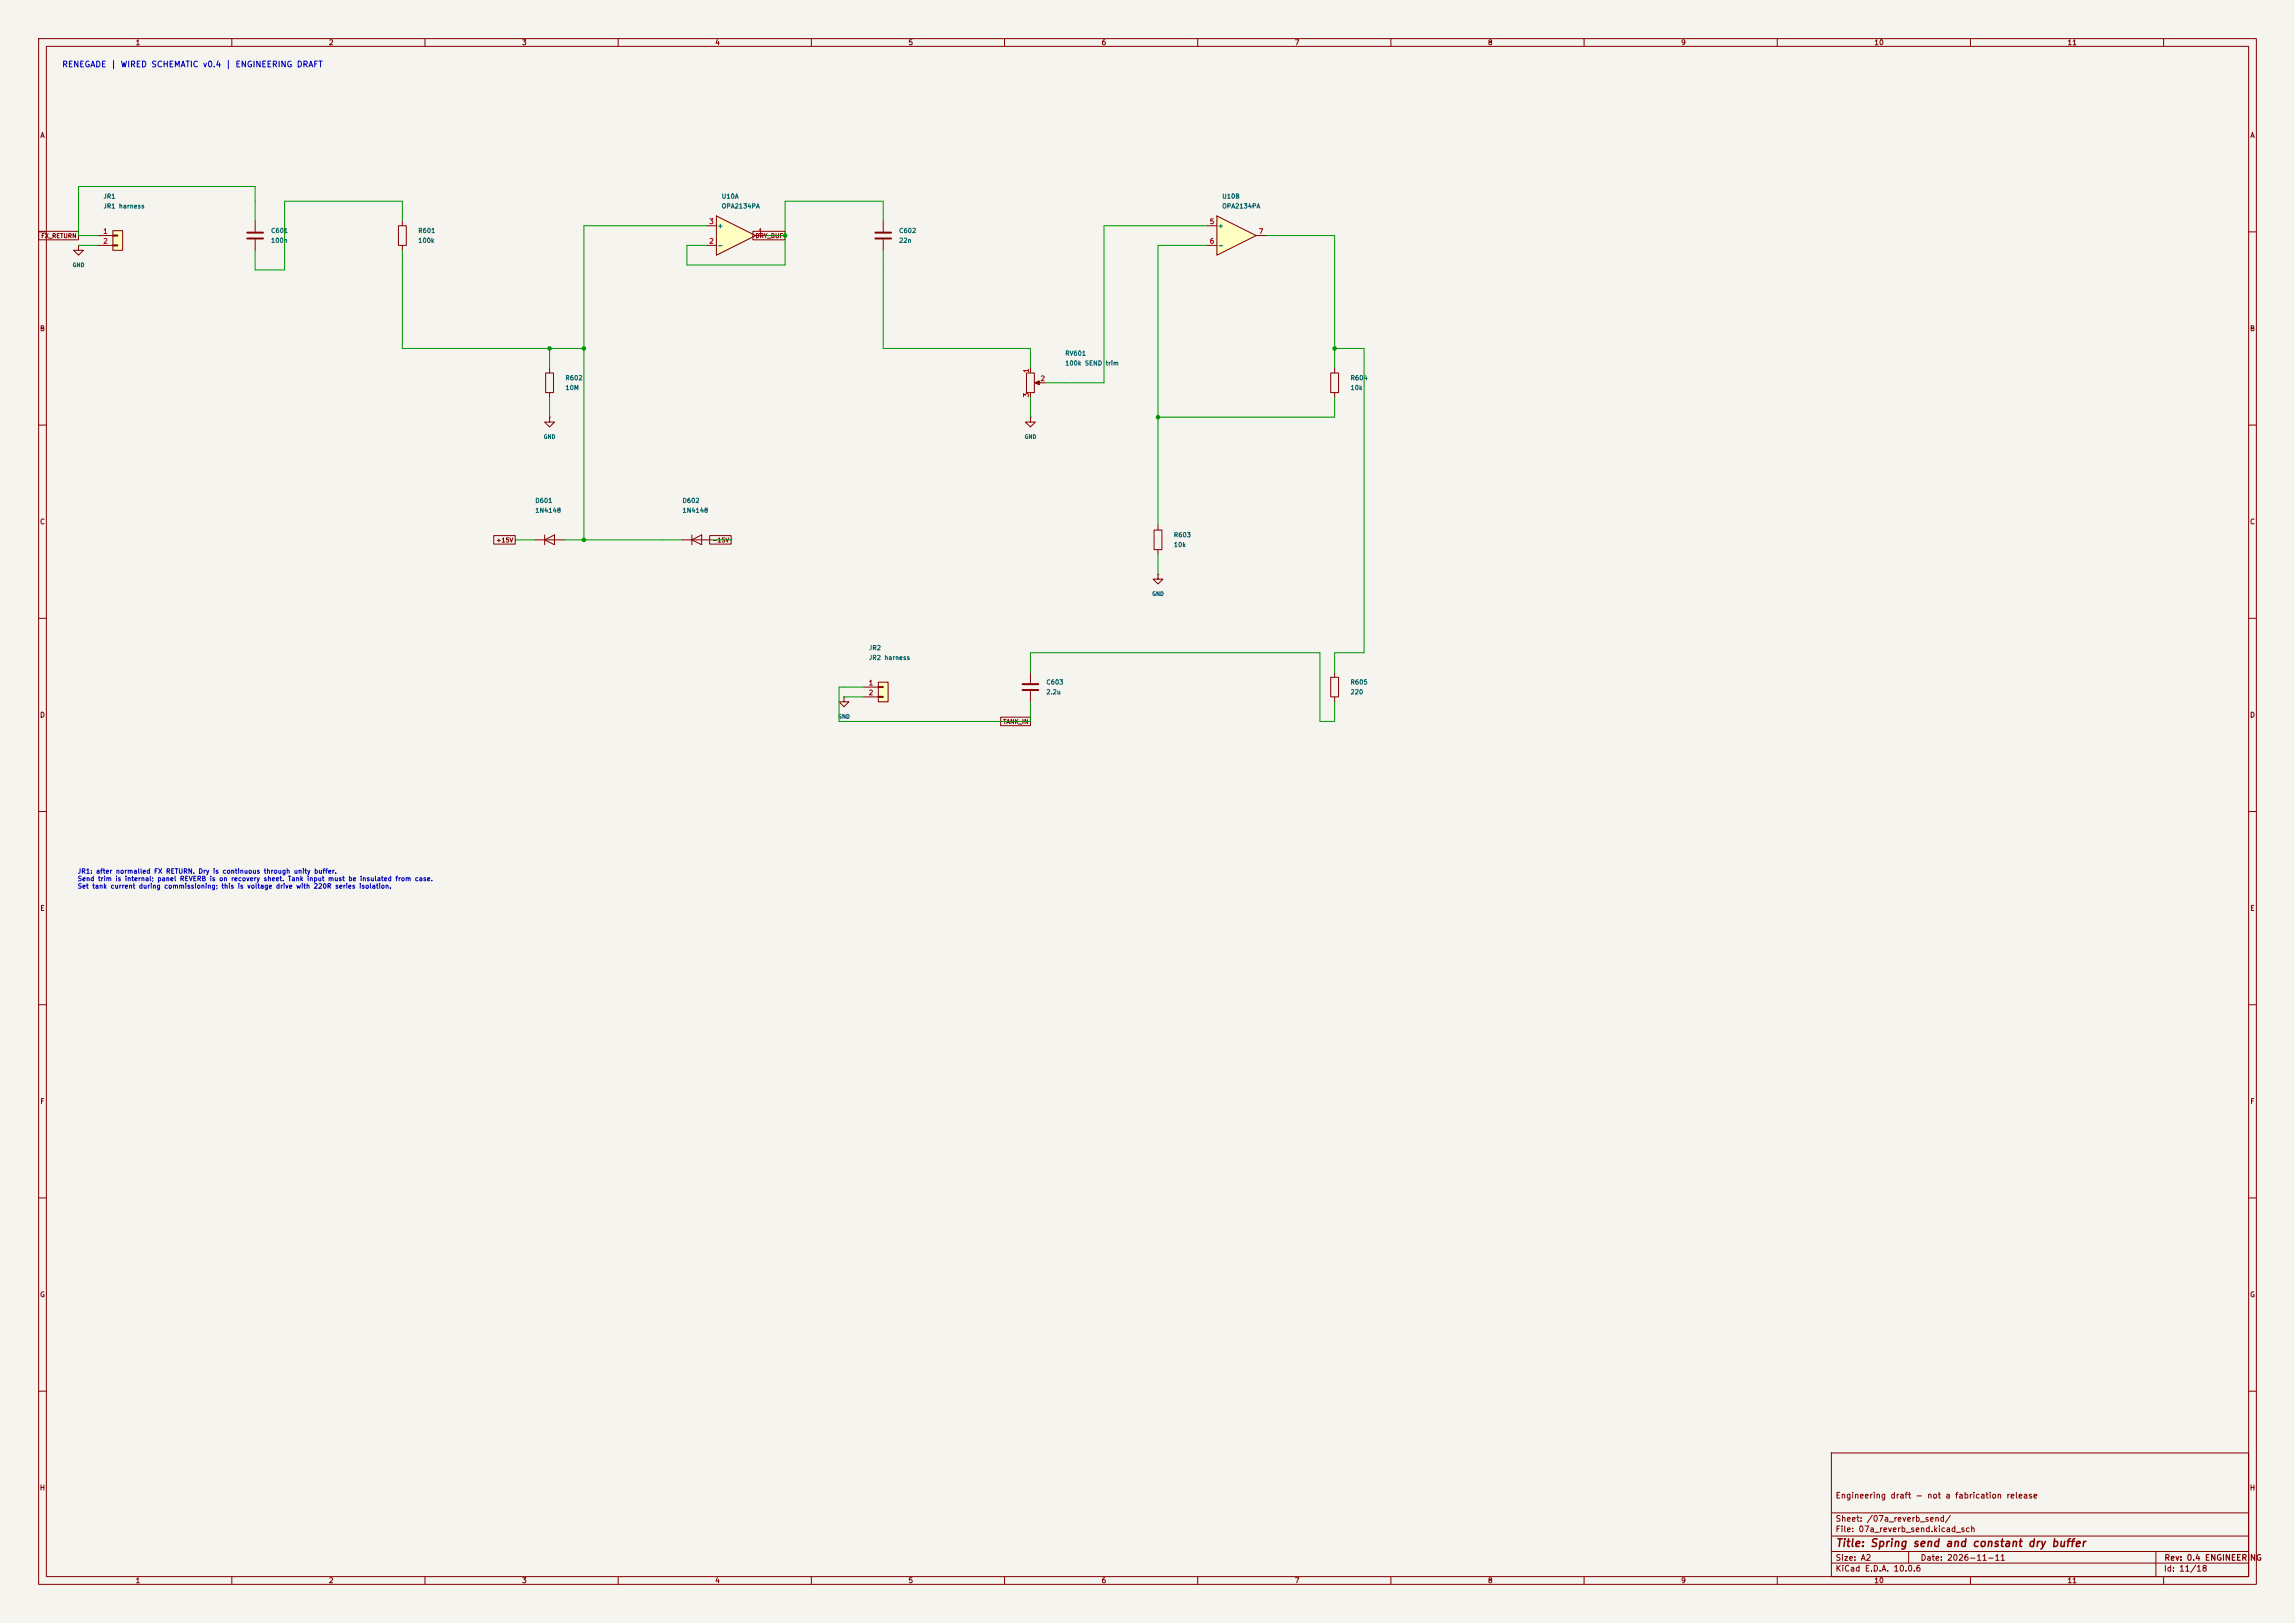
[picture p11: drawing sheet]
<svg xmlns="http://www.w3.org/2000/svg" width="594mm" height="420mm" viewBox="0 0 594 420" stroke-linecap="round" stroke-linejoin="round" font-family="sans-serif">
<defs><g id="words">
<text font-size="2" fill="#840000" x="475" y="400.8">Title: Spring send and constant dry buffer</text>
<text font-size="1.5" fill="#0000c2" x="16" y="17.8">RENEGADE | WIRED SCHEMATIC v0.4 | ENGINEERING DRAFT</text>
<g font-size="1.5" fill="#840000">
<text x="475" y="388.1">Engineering draft - not a fabrication release</text>
<text x="475" y="394.1">Sheet: /07a_reverb_send/</text>
<text x="475" y="396.8">File: 07a_reverb_send.kicad_sch</text>
<text x="475" y="407">KiCad E.D.A. 10.0.6</text>
<text x="475" y="404.2">Size: A2</text>
<text x="497" y="404.2">Date: 2026-11-11</text>
<text x="560" y="407">Id: 11/18</text>
<text x="560.1" y="404.2">Rev: 0.4 ENGINEERING</text>
</g>
<g font-size="1.3" fill="#840000">
<text x="35" y="12">1</text>
<text x="85" y="12">2</text>
<text x="135" y="12">3</text>
<text x="185" y="12">4</text>
<text x="235" y="12">5</text>
<text x="285" y="12">6</text>
<text x="335" y="12">7</text>
<text x="385" y="12">8</text>
<text x="435" y="12">9</text>
<text x="485" y="12">10</text>
<text x="535" y="12">11</text>
<text x="10.3" y="36">A</text>
<text x="582.3" y="36">A</text>
<text x="10.2" y="86">B</text>
<text x="582.2" y="86">B</text>
<text x="10.2" y="136">C</text>
<text x="582.2" y="136">C</text>
<text x="10.2" y="186">D</text>
<text x="582.2" y="186">D</text>
<text x="10.3" y="236">E</text>
<text x="582.3" y="236">E</text>
<text x="10.3" y="286">F</text>
<text x="582.3" y="286">F</text>
<text x="10.2" y="336">G</text>
<text x="582.2" y="336">G</text>
<text x="10.2" y="386">H</text>
<text x="582.2" y="386">H</text>
<text x="35" y="410">1</text>
<text x="85" y="410">2</text>
<text x="135" y="410">3</text>
<text x="185" y="410">4</text>
<text x="235" y="410">5</text>
<text x="285" y="410">6</text>
<text x="335" y="410">7</text>
<text x="385" y="410">8</text>
<text x="435" y="410">9</text>
<text x="485" y="410">10</text>
<text x="535" y="410">11</text>
</g>
<g font-size="1.3" fill="#a90000">
<text x="183.4" y="58.3">3</text>
<text x="313" y="58.3">5</text>
<text x="26.6" y="60.8">1</text>
<text x="26.6" y="63.4">2</text>
<text x="183.4" y="63.4">2</text>
<text x="196.1" y="60.8">1</text>
<text x="313" y="63.4">6</text>
<text x="325.7" y="60.8">7</text>
<text x="266.6" y="96.6" transform="rotate(-90 266.6 96.6)">1</text>
<text x="269.1" y="98.9">2</text>
<text x="266.6" y="103" transform="rotate(-90 266.6 103)">3</text>
<text x="224.7" y="177.7">1</text>
<text x="224.7" y="180.2">2</text>
</g>
<g font-size="1.3" fill="#006464">
<text x="185.5" y="59.4">+</text>
<text x="315.1" y="59.4">+</text>
<text x="185.5" y="64.5">-</text>
<text x="315.1" y="64.5">-</text>
</g>
<g font-size="1.2" fill="#006464">
<text x="26.7" y="51.7">JR1</text>
<text x="186.7" y="51.7">U10A</text>
<text x="316.2" y="51.7">U10B</text>
<text x="26.7" y="54.2">JR1 harness</text>
<text x="186.7" y="54.2">OPA2134PA</text>
<text x="316.2" y="54.2">OPA2134PA</text>
<text x="70" y="60.6">C601</text>
<text x="70" y="63.1">100n</text>
<text x="108.1" y="60.6">R601</text>
<text x="108.1" y="63.1">100k</text>
<text x="232.6" y="60.6">C602</text>
<text x="232.6" y="63.1">22n</text>
<text x="275.6" y="92.3">RV601</text>
<text x="275.6" y="94.9">100k SEND</text>
<text x="286" y="94.9">trim</text>
<text x="146.2" y="98.7">R602</text>
<text x="146.2" y="101.2">10M</text>
<text x="349.4" y="98.7">R604</text>
<text x="349.4" y="101.2">10k</text>
<text x="138.4" y="130.4">D601</text>
<text x="176.5" y="130.4">D602</text>
<text x="138.4" y="133">1N4148</text>
<text x="176.5" y="133">1N4148</text>
<text x="303.7" y="139.3">R603</text>
<text x="303.7" y="141.8">10k</text>
<text x="224.8" y="168.5">JR2</text>
<text x="224.8" y="171.1">JR2 harness</text>
<text x="270.7" y="177.4">C603</text>
<text x="270.7" y="179.9">2.2u</text>
<text x="349.4" y="177.4">R605</text>
<text x="349.4" y="179.9">220</text>
</g>
<g font-size="1.2" fill="#0000c2">
<text x="20" y="226.4">JR1: after normalled FX RETURN. Dry is continuous through unity buffer.</text>
<text x="20" y="228.3">Send trim is internal; panel REVERB is on recovery sheet. Tank input must be insulated from case.</text>
<text x="20" y="230.2">Set tank current during commissioning; this is voltage drive with 220R series isolation.</text>
</g>
<g font-size="1.1" fill="#840000">
<text x="10.5" y="61.9">FX_RETURN</text>
<text x="195.4" y="61.9">DRY_BUF</text>
<text x="128.3" y="140.6">+15V</text>
<text x="184.2" y="140.6">-15V</text>
<text x="259.5" y="187.6">TANK_IN</text>
</g>
<g font-size="1" fill="#006464">
<text x="18.7" y="69.3">GND</text>
<text x="140.6" y="113.8">GND</text>
<text x="265.1" y="113.8">GND</text>
<text x="298.1" y="154.4">GND</text>
<text x="216.8" y="186.2">GND</text>
</g>
</g></defs>
<path d="M0 0h594v420h-594z" fill="#f5f4ef" stroke="#f5f4ef" stroke-width=".26"/>
<g fill="none" stroke="#840000" stroke-width=".26">
<path d="M10 10h574v400h-574zM12 12h570v396h-570zM60 10v2M110 10v2M160 10v2M210 10v2M260 10v2M310 10v2M360 10v2M410 10v2M460 10v2M510 10v2"/>
<path d="M560 10v2M10 60h2M582 60h2M10 110h2M582 110h2M10 160h2M582 160h2M10 210h2M582 210h2M10 260h2M582 260h2M10 310h2"/>
<path d="M582 310h2M10 360h2M474 376h108v32h-108zM582 360h2M474 397.5h108M474 391.5h108M60 408v2M110 408v2M160 408v2M210 408v2M260 408v2M310 408v2"/>
<path d="M360 408v2M410 408v2M460 408v2M474 404.5h108M474 401.5h108M494 401.5v3M510 408v2M558 401.5v6.5M560 408v2"/>
</g>
<path d="M315 55.9l10.1 5.1-10.1 5z" fill="#ffffc2"/>
<g fill="none" stroke="#840000" stroke-width=".26">
<path d="M66 57.2v2.7M103.1 58.4h2.1v5.1h-2.1zM104.1 57.2v1.2M228.6 57.2v2.7M312.4 58.4h2.6M315 55.9l10.1 5.1-10.1 5zM66 62v2.8M104.1 63.5v1.3M228.6 62v2.8M312.4 63.5h2.6M325.1 61h2.6M141.2 96.5h2.1v5.1h-2.1z"/>
<path d="M142.2 95.3v1.2M265.7 96.5h2v5.1h-2zM266.7 95.3v1.2M268.2 99.1h2.3M344.4 96.5h2.1v5.1h-2.1zM345.4 95.3v1.2M142.2 108v1.2h1.3l-1.3 1.3-1.2-1.3h1.2M142.2 108h.1M142.2 101.6v1.3M266.7 108v1.2h1.3l-1.3 1.3-1.3-1.3h1.3M266.7 108h.1M266.7 101.6v1.3"/>
<path d="M345.4 101.6v1.3M138.4 139.7h7.6M141 139.7l2.5-1.3v2.6zM141 138.4v2.6M176.5 139.7h7.6M179.1 139.7l2.5-1.3v2.6zM179.1 138.4v2.6M344.4 175.3h2.1v5h-2.1zM345.4 174v1.3M218.4 180.3v1.3h1.3l-1.3 1.3-1.2-1.3h1.2M218.4 180.3h.1M345.4 180.3v1.3"/>
</g>
<path d="M64 60.2h4.1M64 61.7h4.1M226.6 60.2h4M226.6 61.7h4" fill="none" stroke="#840000" stroke-width=".51"/>
<path d="M267.8 99.1l1.2-.5v1z" fill="#840000" stroke="#840000" stroke-width=".26"/>
<path d="M185.4 55.9l10.2 5.1-10.2 5z" fill="#ffffc2"/>
<path d="M182.9 58.4h2.5M185.4 55.9l10.2 5.1-10.2 5zM182.9 63.5h2.5M195.6 61h2.5M298.7 137.2h2v5h-2zM299.7 135.9v1.3M299.7 148.6v1.3h1.3l-1.3 1.2-1.3-1.2h1.3M299.7 148.6h.1M299.7 142.2v1.3" fill="none" stroke="#840000" stroke-width=".26"/>
<path d="M227.3 176.5h2.6v5.1h-2.6z" fill="#ffffc2"/>
<path d="M223.5 177.8h3.8M227.3 176.5h2.6v5.1h-2.6zM227.3 177.7h1.3v.2h-1.3zM223.5 180.3h3.8M227.3 180.2h1.3v.3h-1.3z" fill="none" stroke="#840000" stroke-width=".26"/>
<path d="M29.2 59.7h2.5v5.1h-2.5z" fill="#ffffc2"/>
<g fill="none" stroke="#840000" stroke-width=".26">
<path d="M10 59.9h10.3v2.2h-10.3zM29.2 59.7h2.5v5.1h-2.5zM194.9 59.9h8.3v2.2h-8.3zM20.3 63.5v1.3h1.3l-1.3 1.2-1.3-1.2h1.3M20.3 63.5h.1M25.4 61h3.8M25.4 63.5h3.8M29.2 60.8h1.3v.3h-1.3zM29.2 63.4h1.3v.2h-1.3zM127.8 138.6h5.5v2.2h-5.5zM183.7 138.6h5.5v2.2h-5.5zM266.7 174v2.8"/>
<path d="M266.7 178.8v2.8M259 185.6h7.7v2.2h-7.7z"/>
</g>
<path d="M264.7 177h4M264.7 178.6h4" fill="none" stroke="#840000" stroke-width=".51"/>
<g fill="none" stroke="#009600" stroke-width=".26">
<path d="M66 57.2v-8.9h-45.7v12.7h5.1M104.1 57.2v-5.1h-30.4v17.8h-7.7v-5.1M182.9 58.4h-31.8v81.3M228.6 57.2v-5.1h-25.4v16.5h-25.4v-5.1h5.1M312.4 58.4h-26.7v40.7h-15.2M20.3 63.5h5.1M104.1 64.8v25.4h47M198.1 61h5.1M228.6 64.8v25.4h38.1v5.1M312.4 63.5h-12.7v72.4M327.7 61h17.7v34.3M142.2 90.2v5.1"/>
<path d="M345.4 90.2h7.7v78.7h-7.7v5.1M142.2 102.9v5.1M266.7 102.9v5.1M345.4 102.9v5.1h-45.7M133.3 139.7h5.1M146 139.7h30.5M184.1 139.7h5.1M299.7 143.5v5.1M223.5 177.8h-6.3v8.9h49.5v-5.1M266.7 174v-5.1h74.9v17.8h3.8v-5.1M218.4 180.3h5.1"/>
</g>
<g fill="#009600" stroke="#009600" stroke-width=".26">
<circle cx="299.7" cy="108" r=".46"/>
<circle cx="345.4" cy="90.2" r=".46"/>
<circle cx="142.2" cy="90.2" r=".46"/>
<circle cx="151.1" cy="90.2" r=".46"/>
<circle cx="151.1" cy="139.7" r=".46"/>
<circle cx="203.2" cy="61" r=".46"/>
</g>
<use href="#words"/>
</svg>
